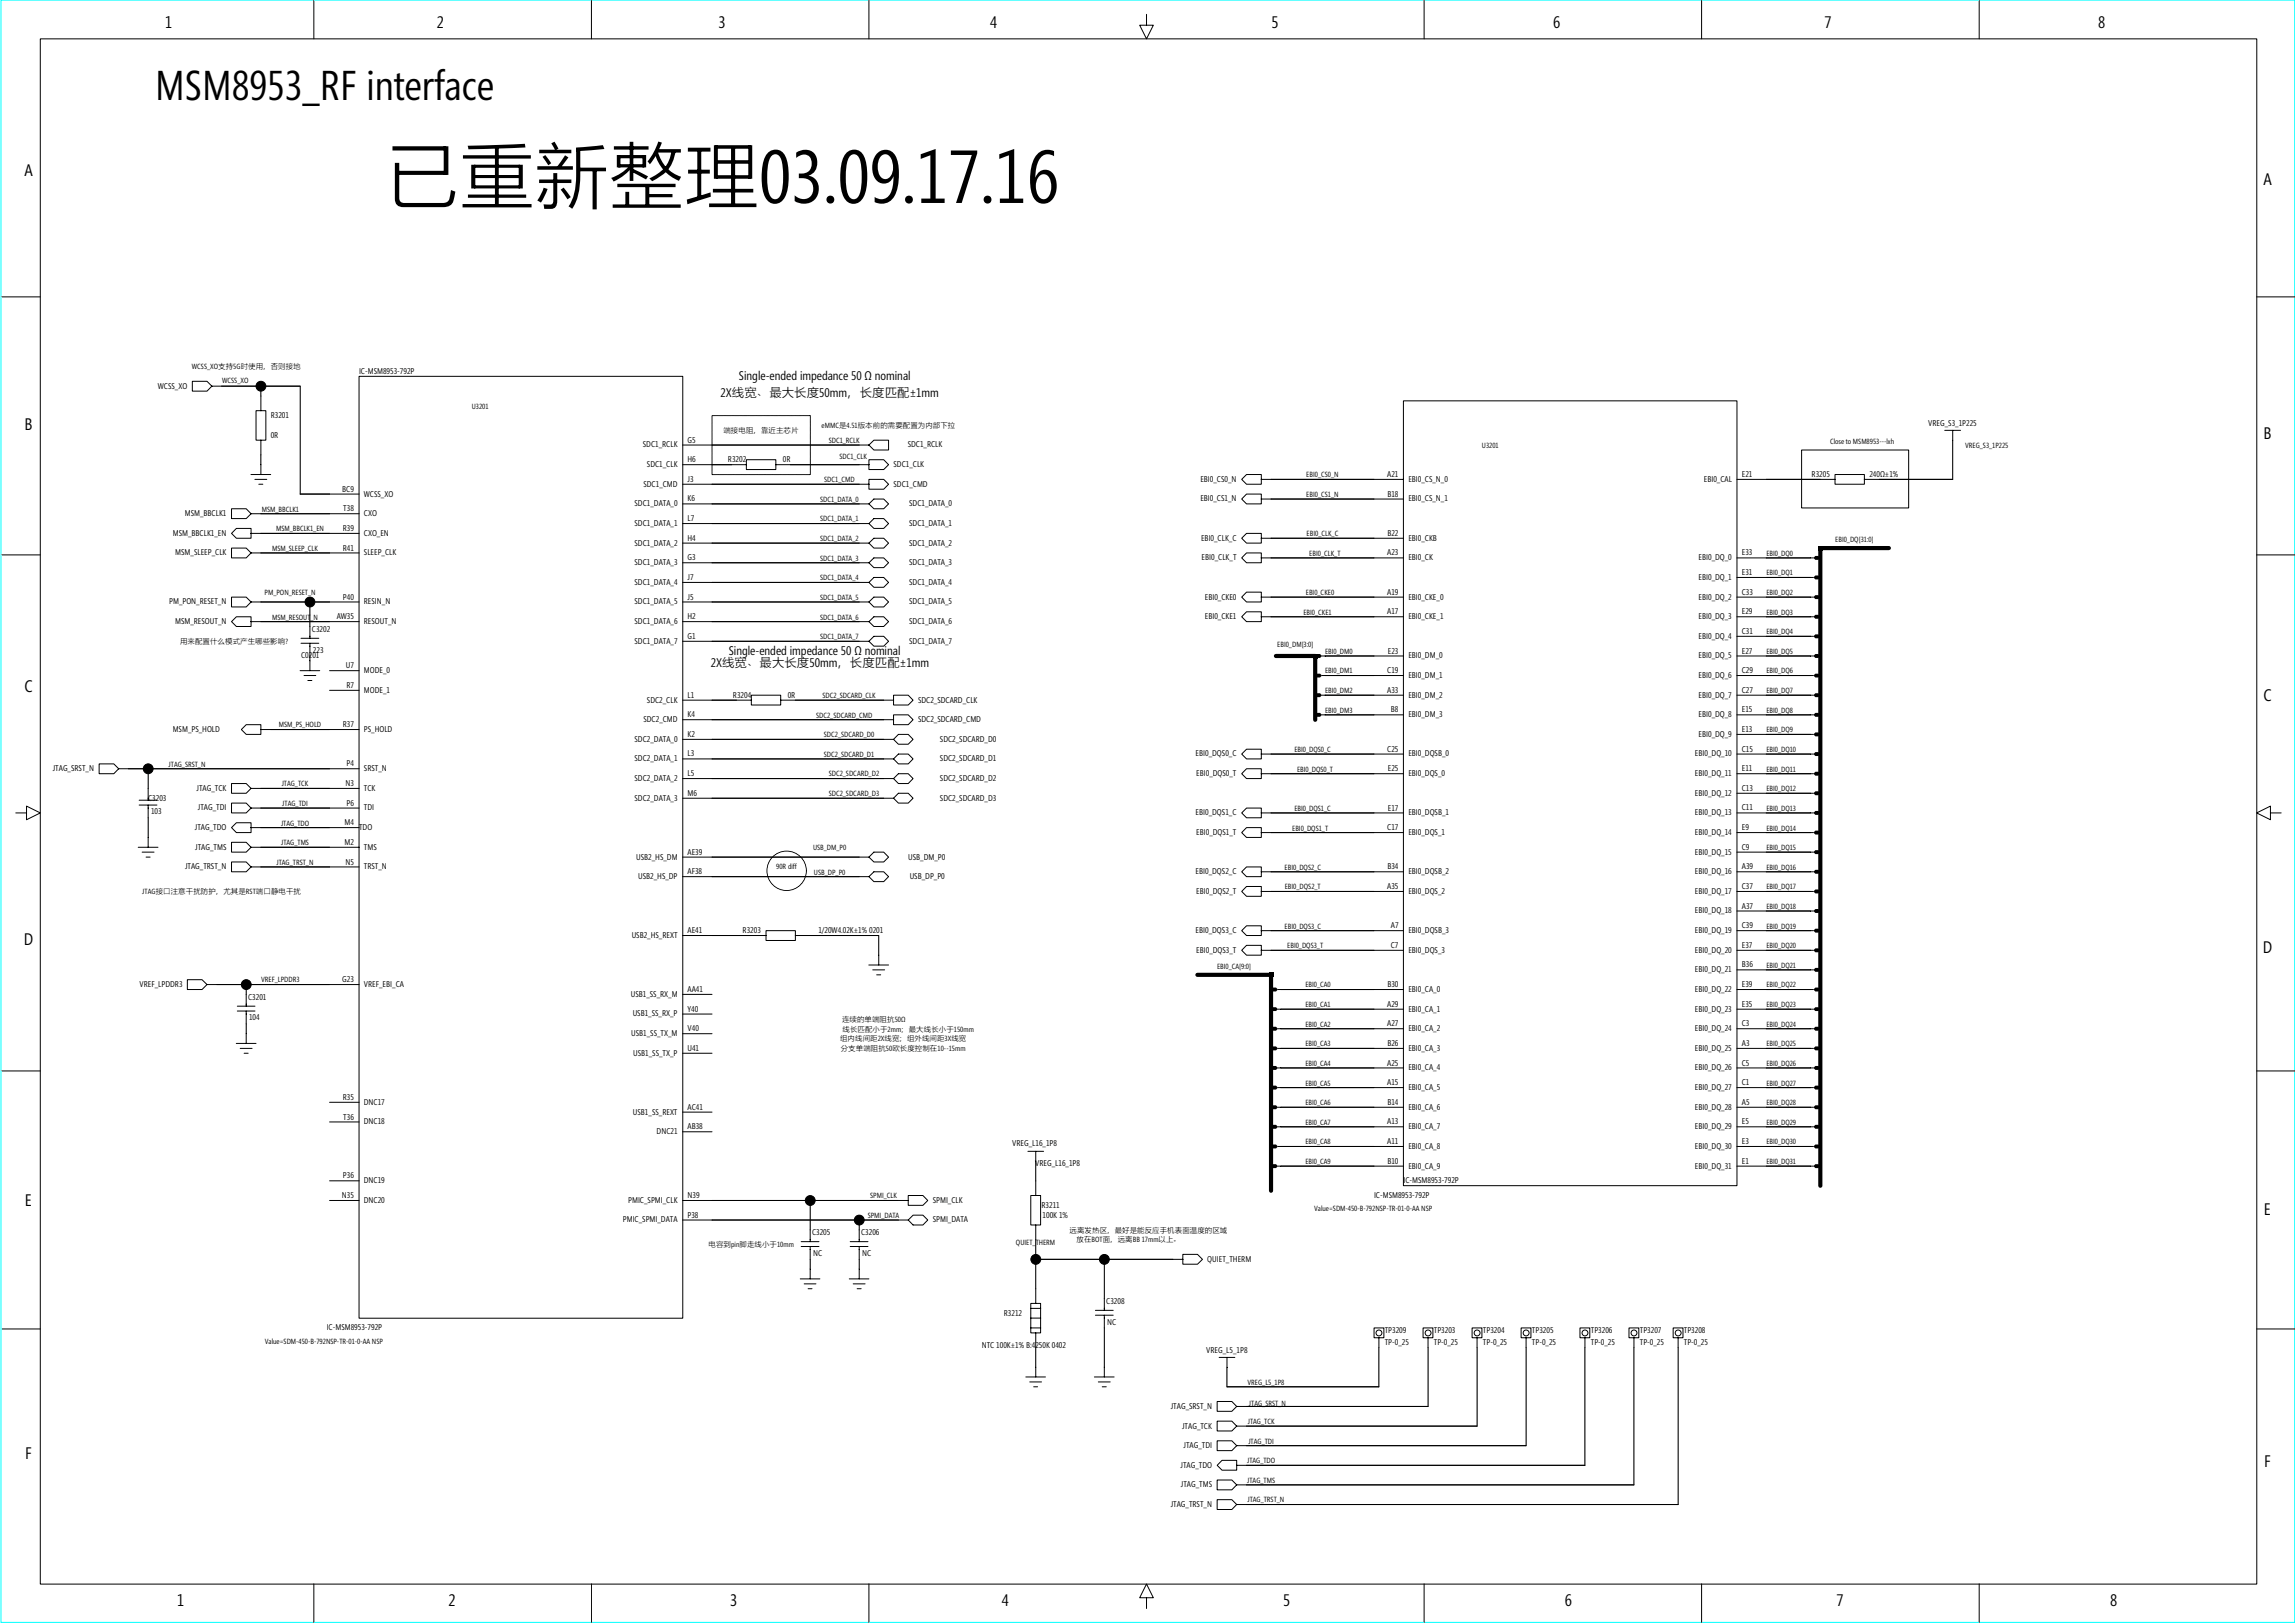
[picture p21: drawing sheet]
<svg xmlns="http://www.w3.org/2000/svg" width="420mm" height="297mm" viewBox="0 0 420 297" stroke-linecap="round" stroke-linejoin="round" font-family="sans-serif">
<defs><g id="words">
<text font-size="13.7" x="70.4" y="37.1">已重新整理03.09.17.16</text>
<text font-size="7.6" x="28.4" y="18.2">MSM8953_RF interface</text>
<g font-size="3.1">
<text x="30.3" y="5.2">1</text>
<text x="80" y="5.2">2</text>
<text x="131.5" y="5.2">3</text>
<text x="181.3" y="5.2">4</text>
<text x="232.8" y="5.2">5</text>
<text x="284.3" y="5.2">6</text>
<text x="334" y="5.2">7</text>
<text x="384.1" y="5.2">8</text>
<text x="4.5" y="32.3">A</text>
<text x="414.4" y="33.9">A</text>
<text x="4.5" y="78.8">B</text>
<text x="414.4" y="80.4">B</text>
<text x="4.5" y="126.7">C</text>
<text x="414.4" y="128.4">C</text>
<text x="4.4" y="172.9">D</text>
<text x="414.3" y="174.5">D</text>
<text x="4.6" y="220.8">E</text>
<text x="414.5" y="222.4">E</text>
<text x="4.6" y="267">F</text>
<text x="414.5" y="268.6">F</text>
<text x="32.4" y="293.9">1</text>
<text x="82.1" y="293.9">2</text>
<text x="133.7" y="293.9">3</text>
<text x="183.4" y="293.9">4</text>
<text x="234.9" y="293.9">5</text>
<text x="286.5" y="293.9">6</text>
<text x="336.2" y="293.9">7</text>
<text x="386.3" y="293.9">8</text>
</g>
<g font-size="2.3">
<text x="135.3" y="69.6">Single-ended impedance 50 Ω nominal</text>
<text x="131.9" y="72.7">2X线宽、最大长度50mm，长度匹配±1mm</text>
<text x="133.4" y="119.8">Single-ended impedance 50 Ω nominal</text>
<text x="130.1" y="122.1">2X线宽、最大长度50mm，长度匹配±1mm</text>
</g>
<g font-size="1.5">
<text x="28.9" y="71.1">WCSS_XO</text>
<text x="65.7" y="68.4">IC-MSM8953-792P</text>
<text x="49.6" y="76.5">R3201</text>
<text x="353" y="78">VREG_S3_1P225</text>
<text x="49.6" y="80.1">0R</text>
<text x="117.7" y="81.9">SDC1_RCLK</text>
<text x="125.9" y="81">G5</text>
<text x="166.2" y="81.9">SDC1_RCLK</text>
<text x="62.7" y="90">BC9</text>
<text x="117.8" y="89.1">SDC1_CMD</text>
<text x="118.4" y="85.5">SDC1_CLK</text>
<text x="125.9" y="84.6">H6</text>
<text x="125.9" y="88.2">J3</text>
<text x="133.3" y="84.6">R3202</text>
<text x="143.3" y="84.6">0R</text>
<text x="163.6" y="89.1">SDC1_CMD</text>
<text x="163.6" y="85.5">SDC1_CLK</text>
<text x="219.8" y="88.2">EBI0_CS0_N</text>
<text x="254" y="87.3">A21</text>
<text x="257.8" y="88.2">EBI0_CS_N_0</text>
<text x="311.9" y="88.2">EBI0_CAL</text>
<text x="318.9" y="87.3">E21</text>
<text x="331.7" y="87.3">R3205</text>
<text x="342.2" y="87.3">240Ω±1%</text>
<text x="33.8" y="94.5">MSM_BBCLK1</text>
<text x="62.9" y="93.6">T38</text>
<text x="66.6" y="90.9">WCSS_XO</text>
<text x="66.6" y="94.5">CXO</text>
<text x="116.2" y="92.7">SDC1_DATA_0</text>
<text x="125.9" y="91.8">K6</text>
<text x="125.9" y="95.4">L7</text>
<text x="166.4" y="92.7">SDC1_DATA_0</text>
<text x="219.8" y="91.8">EBI0_CS1_N</text>
<text x="254" y="90.9">B18</text>
<text x="257.8" y="91.8">EBI0_CS_N_1</text>
<text x="31.6" y="98.1">MSM_BBCLK1_EN</text>
<text x="32.1" y="101.6">MSM_SLEEP_CLK</text>
<text x="62.8" y="97.2">R39</text>
<text x="62.8" y="100.8">R41</text>
<text x="66.6" y="98.1">CXO_EN</text>
<text x="66.6" y="101.6">SLEEP_CLK</text>
<text x="116.2" y="96.3">SDC1_DATA_1</text>
<text x="116.2" y="99.8">SDC1_DATA_2</text>
<text x="125.9" y="99">H4</text>
<text x="166.4" y="96.3">SDC1_DATA_1</text>
<text x="166.4" y="99.8">SDC1_DATA_2</text>
<text x="219.9" y="99">EBI0_CLK_C</text>
<text x="254" y="101.7">A23</text>
<text x="254" y="98.1">B22</text>
<text x="257.8" y="99">EBI0_CKB</text>
<text x="318.9" y="101.7">E33</text>
<text x="116.2" y="103.4">SDC1_DATA_3</text>
<text x="116.2" y="107">SDC1_DATA_4</text>
<text x="125.9" y="102.6">G3</text>
<text x="125.9" y="106.2">J7</text>
<text x="166.4" y="103.4">SDC1_DATA_3</text>
<text x="166.4" y="107">SDC1_DATA_4</text>
<text x="220" y="102.6">EBI0_CLK_T</text>
<text x="257.8" y="102.6">EBI0_CK</text>
<text x="311" y="106.1">EBI0_DQ_1</text>
<text x="311" y="102.6">EBI0_DQ_0</text>
<text x="318.9" y="105.2">E31</text>
<text x="31" y="110.6">PM_PON_RESET_N</text>
<text x="61.6" y="113.3">AW35</text>
<text x="62.8" y="109.7">P40</text>
<text x="66.6" y="110.6">RESIN_N</text>
<text x="116.2" y="110.6">SDC1_DATA_5</text>
<text x="125.9" y="109.7">J5</text>
<text x="125.9" y="113.3">H2</text>
<text x="166.4" y="110.6">SDC1_DATA_5</text>
<text x="220.6" y="109.7">EBI0_CKE0</text>
<text x="220.6" y="113.3">EBI0_CKE1</text>
<text x="254" y="108.8">A19</text>
<text x="254" y="112.4">A17</text>
<text x="257.8" y="113.3">EBI0_CKE_1</text>
<text x="257.8" y="109.7">EBI0_CKE_0</text>
<text x="311" y="113.3">EBI0_DQ_3</text>
<text x="311" y="109.7">EBI0_DQ_2</text>
<text x="318.9" y="112.4">E29</text>
<text x="318.9" y="108.8">C33</text>
<text x="32.1" y="114.2">MSM_RESOUT_N</text>
<text x="57.1" y="115.7">C3202</text>
<text x="57.3" y="119.4">223</text>
<text x="66.6" y="114.2">RESOUT_N</text>
<text x="116.2" y="114.2">SDC1_DATA_6</text>
<text x="116.2" y="117.8">SDC1_DATA_7</text>
<text x="125.9" y="116.9">G1</text>
<text x="166.4" y="114.2">SDC1_DATA_6</text>
<text x="166.4" y="117.8">SDC1_DATA_7</text>
<text x="254.1" y="119.6">E23</text>
<text x="311" y="116.9">EBI0_DQ_4</text>
<text x="318.9" y="119.6">E27</text>
<text x="318.9" y="116">C31</text>
<text x="55.1" y="120.5">C0201</text>
<text x="63.3" y="122.3">U7</text>
<text x="63.4" y="125.9">R7</text>
<text x="66.6" y="123.2">MODE_0</text>
<text x="254" y="123.2">C19</text>
<text x="257.8" y="124.1">EBI0_DM_1</text>
<text x="257.8" y="120.5">EBI0_DM_0</text>
<text x="311" y="124.1">EBI0_DQ_6</text>
<text x="311" y="120.5">EBI0_DQ_5</text>
<text x="318.9" y="123.2">C29</text>
<text x="66.6" y="126.8">MODE_1</text>
<text x="118.4" y="128.6">SDC2_CLK</text>
<text x="125.9" y="127.7">L1</text>
<text x="125.9" y="131.3">K4</text>
<text x="134.2" y="127.7">R3204</text>
<text x="144.2" y="127.7">0R</text>
<text x="168.1" y="128.6">SDC2_SDCARD_CLK</text>
<text x="254" y="126.8">A33</text>
<text x="254.6" y="130.4">B8</text>
<text x="257.8" y="131.3">EBI0_DM_3</text>
<text x="257.8" y="127.7">EBI0_DM_2</text>
<text x="311" y="131.3">EBI0_DQ_8</text>
<text x="311" y="127.7">EBI0_DQ_7</text>
<text x="318.9" y="130.4">E15</text>
<text x="318.9" y="126.8">C27</text>
<text x="31.6" y="134">MSM_PS_HOLD</text>
<text x="62.8" y="133.1">R37</text>
<text x="66.6" y="134">PS_HOLD</text>
<text x="116.2" y="135.8">SDC2_DATA_0</text>
<text x="117.8" y="132.2">SDC2_CMD</text>
<text x="125.9" y="134.9">K2</text>
<text x="168.1" y="132.2">SDC2_SDCARD_CMD</text>
<text x="172.1" y="135.8">SDC2_SDCARD_D0</text>
<text x="254" y="137.6">C25</text>
<text x="311" y="134.9">EBI0_DQ_9</text>
<text x="318.9" y="137.6">C15</text>
<text x="318.9" y="134">E13</text>
<text x="9.7" y="141.1">JTAG_SRST_N</text>
<text x="63.3" y="143.8">N3</text>
<text x="63.4" y="140.3">P4</text>
<text x="66.6" y="141.1">SRST_N</text>
<text x="116.2" y="139.3">SDC2_DATA_1</text>
<text x="116.2" y="142.9">SDC2_DATA_2</text>
<text x="125.9" y="138.5">L3</text>
<text x="125.9" y="142.1">L5</text>
<text x="172.1" y="142.9">SDC2_SDCARD_D2</text>
<text x="172.1" y="139.3">SDC2_SDCARD_D1</text>
<text x="218.9" y="138.5">EBI0_DQS0_C</text>
<text x="219" y="142">EBI0_DQS0_T</text>
<text x="254.1" y="141.2">E25</text>
<text x="257.8" y="142">EBI0_DQS_0</text>
<text x="257.8" y="138.5">EBI0_DQSB_0</text>
<text x="310.3" y="142">EBI0_DQ_11</text>
<text x="310.3" y="138.5">EBI0_DQ_10</text>
<text x="318.9" y="141.2">E11</text>
<text x="27.1" y="146.5">C3203</text>
<text x="27.7" y="149.1">103</text>
<text x="36" y="144.7">JTAG_TCK</text>
<text x="36.2" y="148.3">JTAG_TDI</text>
<text x="63.4" y="147.4">P6</text>
<text x="66.6" y="144.7">TCK</text>
<text x="66.6" y="148.3">TDI</text>
<text x="116.2" y="146.5">SDC2_DATA_3</text>
<text x="125.9" y="145.6">M6</text>
<text x="172.1" y="146.5">SDC2_SDCARD_D3</text>
<text x="218.9" y="149.2">EBI0_DQS1_C</text>
<text x="254.1" y="148.3">E17</text>
<text x="257.8" y="149.2">EBI0_DQSB_1</text>
<text x="310.3" y="149.2">EBI0_DQ_13</text>
<text x="310.3" y="145.6">EBI0_DQ_12</text>
<text x="318.9" y="148.3">C11</text>
<text x="318.9" y="144.7">C13</text>
<text x="35.7" y="151.9">JTAG_TDO</text>
<text x="35.7" y="155.5">JTAG_TMS</text>
<text x="63.1" y="154.6">M2</text>
<text x="63.1" y="151">M4</text>
<text x="65.7" y="151.9">TDO</text>
<text x="66.6" y="155.5">TMS</text>
<text x="219" y="152.8">EBI0_DQS1_T</text>
<text x="254" y="151.9">C17</text>
<text x="257.8" y="152.8">EBI0_DQS_1</text>
<text x="310.3" y="152.8">EBI0_DQ_14</text>
<text x="318.9" y="155.5">C9</text>
<text x="318.9" y="151.9">E9</text>
<text x="33.9" y="159.1">JTAG_TRST_N</text>
<text x="63.3" y="158.2">N5</text>
<text x="66.6" y="159.1">TRST_N</text>
<text x="116.5" y="157.3">USB2_HS_DM</text>
<text x="116.8" y="160.9">USB2_HS_DP</text>
<text x="125.9" y="156.4">AE39</text>
<text x="125.9" y="160">AF38</text>
<text x="166.3" y="157.3">USB_DM_P0</text>
<text x="166.5" y="160.9">USB_DP_P0</text>
<text x="218.9" y="160">EBI0_DQS2_C</text>
<text x="254" y="159.1">B34</text>
<text x="257.8" y="160">EBI0_DQSB_2</text>
<text x="310.3" y="160">EBI0_DQ_16</text>
<text x="310.3" y="156.4">EBI0_DQ_15</text>
<text x="318.9" y="159.1">A39</text>
<text x="219" y="163.6">EBI0_DQS2_T</text>
<text x="254" y="162.7">A35</text>
<text x="257.8" y="163.6">EBI0_DQS_2</text>
<text x="310.3" y="167.2">EBI0_DQ_18</text>
<text x="310.3" y="163.6">EBI0_DQ_17</text>
<text x="318.9" y="166.3">A37</text>
<text x="318.9" y="162.7">C37</text>
<text x="115.6" y="171.7">USB2_HS_REXT</text>
<text x="125.9" y="170.8">AE41</text>
<text x="136" y="170.8">R3203</text>
<text x="149.8" y="170.8">1/20W4.02K±1% 0201</text>
<text x="218.9" y="170.8">EBI0_DQS3_C</text>
<text x="254.6" y="169.9">A7</text>
<text x="254.6" y="173.5">C7</text>
<text x="257.8" y="170.8">EBI0_DQSB_3</text>
<text x="310.3" y="170.8">EBI0_DQ_19</text>
<text x="318.9" y="173.5">E37</text>
<text x="318.9" y="169.9">C39</text>
<text x="62.7" y="179.7">G23</text>
<text x="219" y="174.4">EBI0_DQS3_T</text>
<text x="257.8" y="174.4">EBI0_DQS_3</text>
<text x="310.3" y="177.9">EBI0_DQ_21</text>
<text x="310.3" y="174.4">EBI0_DQ_20</text>
<text x="318.9" y="177.1">B36</text>
<text x="25.5" y="180.6">VREF_LPDDR3</text>
<text x="45.4" y="183">C3201</text>
<text x="66.6" y="180.6">VREF_EBI_CA</text>
<text x="115.5" y="182.4">USB1_SS_RX_M</text>
<text x="125.9" y="181.5">AA41</text>
<text x="125.9" y="185.1">Y40</text>
<text x="254" y="184.3">A29</text>
<text x="254" y="180.7">B30</text>
<text x="257.8" y="185.1">EBI0_CA_1</text>
<text x="257.8" y="181.5">EBI0_CA_0</text>
<text x="310.3" y="185.1">EBI0_DQ_23</text>
<text x="310.3" y="181.5">EBI0_DQ_22</text>
<text x="318.9" y="184.3">E35</text>
<text x="318.9" y="180.7">E39</text>
<text x="45.6" y="186.8">104</text>
<text x="115.6" y="189.6">USB1_SS_TX_M</text>
<text x="115.8" y="186">USB1_SS_RX_P</text>
<text x="125.9" y="188.7">V40</text>
<text x="254" y="187.8">A27</text>
<text x="254" y="191.4">B26</text>
<text x="257.8" y="188.7">EBI0_CA_2</text>
<text x="310.3" y="188.7">EBI0_DQ_24</text>
<text x="318.9" y="187.8">C3</text>
<text x="318.9" y="191.4">A3</text>
<text x="115.9" y="193.2">USB1_SS_TX_P</text>
<text x="125.9" y="192.3">U41</text>
<text x="254" y="195">A25</text>
<text x="257.8" y="195.9">EBI0_CA_4</text>
<text x="257.8" y="192.3">EBI0_CA_3</text>
<text x="310.3" y="195.9">EBI0_DQ_26</text>
<text x="310.3" y="192.3">EBI0_DQ_25</text>
<text x="318.9" y="195">C5</text>
<text x="62.8" y="201.3">R35</text>
<text x="66.6" y="202.2">DNC17</text>
<text x="115.9" y="204">USB1_SS_REXT</text>
<text x="125.9" y="203.1">AC41</text>
<text x="254" y="198.6">A15</text>
<text x="254" y="202.2">B14</text>
<text x="257.8" y="203.1">EBI0_CA_6</text>
<text x="257.8" y="199.5">EBI0_CA_5</text>
<text x="310.3" y="203.1">EBI0_DQ_28</text>
<text x="310.3" y="199.5">EBI0_DQ_27</text>
<text x="318.9" y="202.2">A5</text>
<text x="318.9" y="198.6">C1</text>
<text x="62.9" y="204.9">T36</text>
<text x="66.6" y="205.8">DNC18</text>
<text x="120.2" y="207.6">DNC21</text>
<text x="125.9" y="206.7">AB38</text>
<text x="185.3" y="209.7">VREG_L16_1P8</text>
<text x="254" y="205.8">A13</text>
<text x="254" y="209.4">A11</text>
<text x="257.8" y="206.7">EBI0_CA_7</text>
<text x="310.3" y="206.7">EBI0_DQ_29</text>
<text x="318.9" y="205.8">E5</text>
<text x="318.9" y="209.4">E3</text>
<text x="62.8" y="215.7">P36</text>
<text x="189.5" y="213.3">VREG_L16_1P8</text>
<text x="254" y="213">B10</text>
<text x="257.8" y="213.9">EBI0_CA_9</text>
<text x="257.8" y="210.3">EBI0_CA_8</text>
<text x="310.3" y="213.9">EBI0_DQ_31</text>
<text x="310.3" y="210.3">EBI0_DQ_30</text>
<text x="318.9" y="213">E1</text>
<text x="62.6" y="219.3">N35</text>
<text x="66.6" y="216.6">DNC19</text>
<text x="66.6" y="220.2">DNC20</text>
<text x="115" y="220.2">PMIC_SPMI_CLK</text>
<text x="125.9" y="219.3">N39</text>
<text x="170.8" y="220.2">SPMI_CLK</text>
<text x="190.7" y="221.1">R3211</text>
<text x="251.6" y="219.2">IC-MSM8953-792P</text>
<text x="256.9" y="216.6">IC-MSM8953-792P</text>
<text x="114" y="223.7">PMIC_SPMI_DATA</text>
<text x="125.9" y="222.8">P38</text>
<text x="148.7" y="226.1">C3205</text>
<text x="157.7" y="226.1">C3206</text>
<text x="170.8" y="223.7">SPMI_DATA</text>
<text x="190.9" y="222.8">100K 1%</text>
<text x="148.9" y="229.8">NC</text>
<text x="157.8" y="229.8">NC</text>
<text x="221" y="230.9">QUIET_THERM</text>
<text x="202.5" y="238.7">C3208</text>
<text x="59.8" y="243.5">IC-MSM8953-792P</text>
<text x="183.8" y="240.8">R3212</text>
<text x="202.7" y="242.4">NC</text>
<text x="253.5" y="244">TP3209</text>
<text x="262.5" y="244">TP3203</text>
<text x="271.5" y="244">TP3204</text>
<text x="280.5" y="244">TP3205</text>
<text x="291.2" y="244">TP3206</text>
<text x="300.2" y="244">TP3207</text>
<text x="308.3" y="244">TP3208</text>
<text x="179.7" y="246.6">NTC 100K±1% B:4250K 0402</text>
<text x="220.8" y="247.6">VREG_L5_1P8</text>
<text x="253.5" y="246.2">TP-0_25</text>
<text x="262.5" y="246.2">TP-0_25</text>
<text x="271.5" y="246.2">TP-0_25</text>
<text x="280.5" y="246.2">TP-0_25</text>
<text x="291.2" y="246.2">TP-0_25</text>
<text x="300.2" y="246.2">TP-0_25</text>
<text x="308.3" y="246.2">TP-0_25</text>
<text x="214.3" y="257.9">JTAG_SRST_N</text>
<text x="216.4" y="261.5">JTAG_TCK</text>
<text x="216.1" y="268.6">JTAG_TDO</text>
<text x="216.7" y="265">JTAG_TDI</text>
<text x="214.3" y="275.8">JTAG_TRST_N</text>
<text x="216.2" y="272.2">JTAG_TMS</text>
</g>
<g font-size="1.4">
<text x="35.1" y="67.6">WCSS_XO支持5G时使用，否则接地</text>
<text x="40.7" y="70.1">WCSS_XO</text>
<text x="86.4" y="74.8">U3201</text>
<text x="132.4" y="79.3">端接电阻，靠近主芯片</text>
<text x="150.4" y="78.4">eMMC是4.51版本前的需要配置为内部下拉</text>
<text x="151.7" y="81.1">SDC1_RCLK</text>
<text x="153.7" y="83.9">SDC1_CLK</text>
<text x="271.3" y="82">U3201</text>
<text x="335" y="81.3">Close to MSM8953---lxh</text>
<text x="359.8" y="82">VREG_S3_1P225</text>
<text x="150.9" y="88.2">SDC1_CMD</text>
<text x="239.2" y="87.4">EBI0_CS0_N</text>
<text x="47.9" y="93.6">MSM_BBCLK1</text>
<text x="150.1" y="95.4">SDC1_DATA_1</text>
<text x="150.1" y="91.8">SDC1_DATA_0</text>
<text x="239.2" y="91">EBI0_CS1_N</text>
<text x="49.8" y="100.8">MSM_SLEEP_CLK</text>
<text x="50.5" y="97.2">MSM_BBCLK1_EN</text>
<text x="150.1" y="99">SDC1_DATA_2</text>
<text x="239.2" y="98.1">EBI0_CLK_C</text>
<text x="239.7" y="101.7">EBI0_CLK_T</text>
<text x="323.4" y="101.7">EBI0_DQ0</text>
<text x="336" y="99.2">EBI0_DQ[31:0]</text>
<text x="150.1" y="106.2">SDC1_DATA_4</text>
<text x="150.1" y="102.6">SDC1_DATA_3</text>
<text x="323.4" y="105.3">EBI0_DQ1</text>
<text x="48.4" y="108.9">PM_PON_RESET_N</text>
<text x="49.8" y="113.4">MSM_RESOUT_N</text>
<text x="150.1" y="113.4">SDC1_DATA_6</text>
<text x="150.1" y="109.8">SDC1_DATA_5</text>
<text x="238.6" y="112.5">EBI0_CKE1</text>
<text x="239.1" y="108.9">EBI0_CKE0</text>
<text x="323.4" y="108.9">EBI0_DQ2</text>
<text x="323.4" y="112.5">EBI0_DQ3</text>
<text x="33" y="117.9">用来配置什么模式产生哪些影响？</text>
<text x="150.1" y="117">SDC1_DATA_7</text>
<text x="233.8" y="118.3">EBI0_DM[3:0]</text>
<text x="242.6" y="119.7">EBI0_DM0</text>
<text x="323.4" y="116.1">EBI0_DQ4</text>
<text x="323.4" y="119.7">EBI0_DQ5</text>
<text x="242.6" y="123.3">EBI0_DM1</text>
<text x="323.4" y="123.3">EBI0_DQ6</text>
<text x="149.4" y="131.3">SDC2_SDCARD_CMD</text>
<text x="150.6" y="127.8">SDC2_SDCARD_CLK</text>
<text x="242.6" y="126.9">EBI0_DM2</text>
<text x="242.6" y="130.5">EBI0_DM3</text>
<text x="323.4" y="126.9">EBI0_DQ7</text>
<text x="323.4" y="130.5">EBI0_DQ8</text>
<text x="51.1" y="133.1">MSM_PS_HOLD</text>
<text x="150.8" y="134.9">SDC2_SDCARD_D0</text>
<text x="237" y="137.6">EBI0_DQS0_C</text>
<text x="323.4" y="134">EBI0_DQ9</text>
<text x="323.4" y="137.6">EBI0_DQ10</text>
<text x="30.9" y="140.3">JTAG_SRST_N</text>
<text x="51.6" y="143.9">JTAG_TCK</text>
<text x="150.8" y="138.5">SDC2_SDCARD_D1</text>
<text x="151.7" y="142.1">SDC2_SDCARD_D2</text>
<text x="237.5" y="141.2">EBI0_DQS0_T</text>
<text x="323.4" y="141.2">EBI0_DQ11</text>
<text x="51.7" y="147.5">JTAG_TDI</text>
<text x="151.7" y="145.7">SDC2_SDCARD_D3</text>
<text x="237" y="148.4">EBI0_DQS1_C</text>
<text x="323.4" y="144.8">EBI0_DQ12</text>
<text x="323.4" y="148.4">EBI0_DQ13</text>
<text x="51.4" y="151.1">JTAG_TDO</text>
<text x="51.5" y="154.7">JTAG_TMS</text>
<text x="148.9" y="155.6">USB_DM_P0</text>
<text x="236.6" y="152">EBI0_DQS1_T</text>
<text x="323.4" y="152">EBI0_DQ14</text>
<text x="323.4" y="155.6">EBI0_DQ15</text>
<text x="50.6" y="158.3">JTAG_TRST_N</text>
<text x="142.1" y="159">90R diff</text>
<text x="149" y="160.1">USB_DP_P0</text>
<text x="235.2" y="159.2">EBI0_DQS2_C</text>
<text x="323.4" y="159.2">EBI0_DQ16</text>
<text x="26" y="163.7">JTAG接口注意干扰防护，尤其是RST端口静电干扰</text>
<text x="235.2" y="162.8">EBI0_DQS2_T</text>
<text x="323.4" y="162.8">EBI0_DQ17</text>
<text x="323.4" y="166.3">EBI0_DQ18</text>
<text x="235.2" y="169.9">EBI0_DQS3_C</text>
<text x="235.7" y="173.5">EBI0_DQS3_T</text>
<text x="323.4" y="169.9">EBI0_DQ19</text>
<text x="323.4" y="173.5">EBI0_DQ20</text>
<text x="47.8" y="179.8">VREF_LPDDR3</text>
<text x="222.8" y="177.3">EBI0_CA[9:0]</text>
<text x="323.4" y="177.1">EBI0_DQ21</text>
<text x="239" y="184.3">EBI0_CA1</text>
<text x="239" y="180.7">EBI0_CA0</text>
<text x="323.4" y="180.7">EBI0_DQ22</text>
<text x="323.4" y="184.3">EBI0_DQ23</text>
<text x="153.8" y="190.6">组内线间距2X线宽；组外线间距3X线宽</text>
<text x="154.2" y="187">连续的单端阻抗50Ω</text>
<text x="154.3" y="188.8">线长匹配小于2mm；最大线长小于150mm</text>
<text x="239" y="187.9">EBI0_CA2</text>
<text x="239" y="191.5">EBI0_CA3</text>
<text x="323.4" y="187.9">EBI0_DQ24</text>
<text x="323.4" y="191.5">EBI0_DQ25</text>
<text x="153.9" y="192.4">分支单端阻抗50欧长度控制在10--15mm</text>
<text x="239" y="195.1">EBI0_CA4</text>
<text x="323.4" y="195.1">EBI0_DQ26</text>
<text x="239" y="198.7">EBI0_CA5</text>
<text x="239" y="202.3">EBI0_CA6</text>
<text x="323.4" y="198.7">EBI0_DQ27</text>
<text x="323.4" y="202.3">EBI0_DQ28</text>
<text x="239" y="205.8">EBI0_CA7</text>
<text x="239" y="209.4">EBI0_CA8</text>
<text x="323.4" y="205.8">EBI0_DQ29</text>
<text x="323.4" y="209.4">EBI0_DQ30</text>
<text x="239" y="213">EBI0_CA9</text>
<text x="323.4" y="213">EBI0_DQ31</text>
<text x="159.3" y="219.3">SPMI_CLK</text>
<text x="240.6" y="221.7">Value=SDM-450-B-792NSP-TR-01-0-AA NSP</text>
<text x="158.9" y="222.9">SPMI_DATA</text>
<text x="186" y="227.8">QUIET_THERM</text>
<text x="195.8" y="225.6">远离发热区，最好是能反应手机表面温度的区域</text>
<text x="197.1" y="227.4">放在BOT面，远离BB 17mm以上。</text>
<text x="129.7" y="228.3">电容到pin脚走线小于10mm</text>
<text x="48.5" y="245.9">Value=SDM-450-B-792NSP-TR-01-0-AA NSP</text>
<text x="228.4" y="253.4">VREG_L5_1P8</text>
<text x="228.7" y="257.3">JTAG_SRST_N</text>
<text x="228.4" y="260.6">JTAG_TCK</text>
<text x="228.3" y="267.8">JTAG_TDO</text>
<text x="228.5" y="264.2">JTAG_TDI</text>
<text x="228.3" y="271.4">JTAG_TMS</text>
<text x="228.4" y="275">JTAG_TRST_N</text>
</g>
</g></defs>
<path d="M.2 0h419.9v296.9h-419.9z" fill="none" stroke="#0ff" stroke-width=".18"/>
<g fill="none" stroke="#000" stroke-width=".18">
<path d="M7.4 7.1h405.8v282.8h-405.8zM57.5 .1v7M108.3 .1v7M159.1 .1v7M209.9 2.6v2h1.2l-1.2 2.5-1.3-2.5h1.3M260.7 .1v7M311.5 .1v7M362.3 .1v7M.3 54.3h7.1M413.1 54.3h7M35.2 69.8h2.7l.9 .9-.9 .9h-2.7zM38.8 70.7h16.2v19.7"/>
<path d="M46.9 75.2h1.8v5.4h-1.8zM47.8 70.7v4.5M65.7 68.9h59.3v172.4h-59.3zM130.4 76.1h17.9v10.8h-17.9zM256.9 73.4h61.1v143.6h-61.1zM356 78.8h2.9M357.5 78.8v8.9h-16.2M42.4 93.1h2.7l.9 .9-.9 .9h-2.7zM43.3 96.7h2.7v1.8h-2.7l-.9-.9zM45.9 94h19.9M45.9 97.6h19.9M45.9 86.8h3.7"/>
<path d="M46.7 87.7h2.1M47.4 88.6h.7M47.8 80.5v6.3M54.9 90.4h10.9M125 81.4h34.1M125 85h11.7M125 88.6h34.1M125 92.2h34.1M125 95.8h34.1M125 99.4h34.1M136.6 84.1h5.4v1.8h-5.4zM142 85h17.1"/>
<path d="M159.1 99.4l.9-.9h1.8l.9 .9-.9 .9h-1.8zM159.1 92.2l.9-.9h1.8l.9 .9-.9 .9h-1.8zM159.1 81.4l.9-.8h2.7v1.8h-2.7zM159.1 87.7h2.7l.9 .9-.9 .9h-2.7zM159.1 84.1h2.7l.9 .9-.9 .9h-2.7zM160 94.9h1.8l.9 .9-.9 .9h-1.8l-.9-.9zM227.3 87.7l.9-.9h2.7v1.8h-2.7zM227.3 98.5l.9-.9h2.7v1.8h-2.7zM228.2 90.4h2.7v1.8h-2.7l-.9-.9zM230.9 87.7h26.1M230.9 98.5h26.1M230.9 91.3h26.1"/>
<path d="M318 87.7h18M329.8 82.4h19.6v10.6h-19.6zM335.9 86.8h5.4v1.8h-5.4zM.3 101.6h7.1M42.4 113.8l.9-.9h2.7v1.8h-2.7zM42.4 100.3h2.7l.9 .9-.9 .9h-2.7zM42.4 109.3h2.7l.9 .9-.9 .9h-2.7zM45.9 101.2h19.9M45.9 110.2h19.9M45.9 113.8h19.9M55.1 117.7h3.3M55.1 116.8h3.3"/>
<path d="M56.7 110.2v6.6M56.7 117.7v5M125 110.2h34.1M125 113.8h34.1M125 103h34.1M125 106.6h34.1M125 117.4h34.1M159.1 103l.9-.9h1.8l.9 .9-.9 .9h-1.8zM159.1 110.2l.9-.9h1.8l.9 .9-.9 .9h-1.8zM159.1 113.8l.9-.9h1.8l.9 .9-.9 .9h-1.8zM160 105.7h1.8l.9 .9-.9 .9h-1.8l-.9-.9zM160 116.5h1.8l.9 .9-.9 .9h-1.8l-.9-.9z"/>
<path d="M228.2 101.2h2.7v1.8h-2.7l-.9-.9zM228.2 108.4h2.7v1.8h-2.7l-.9-.9zM228.2 112h2.7v1.8h-2.7l-.9-.9zM230.9 112.9h26.1M230.9 109.3h26.1M230.9 102.1h26.1M318 116.5h14M318 112.9h14M318 109.3h14M318 105.7h14M318 102.1h14M345.8 100.3h-12.5v116.7"/>
<path d="M413.1 101.6h7M18.1 139.8h2.7l.9 .9-.9 .9h-2.7zM45.1 132.6h2.7v1.8h-2.7l-.9-.9zM47.7 133.5h18.1M54.9 122.7h3.6M55.7 123.6h2.1M56.4 124.5h.7M60.3 122.7h5.5M60.3 126.3h5.5M125 128.1h12.6M125 131.7h38.6M125 135.3h38.6"/>
<path d="M125 138.9h38.6M137.6 127.2h5.3v1.8h-5.3zM142.9 128.1h20.7M163.6 130.8h2.7l.9 .9-.9 .9h-2.7zM163.6 127.2h2.7l.9 .9-.9 .9h-2.7zM164.5 138h1.8l.9 .9-.9 .9h-1.8l-.9-.9zM164.5 134.4h1.8l.9 .9-.9 .9h-1.8l-.9-.9zM227.3 138l.9-.9h2.7v1.8h-2.7zM230.9 138h26.1M233.6 120.1h7.2v11.6M242 130.8h15M242 127.2h15"/>
<path d="M242 123.6h15M242 120.1h15M318 138h14M318 134.4h14M318 130.8h14M318 127.2h14M318 123.6h14M318 120.1h14M2.9 148.8h2v-1.3l2.5 1.3-2.5 1.2v-1.2M21.7 140.7h44.1M25.3 155.1h3.6M25.5 147.3h3.2"/>
<path d="M25.5 146.5h3.2M26 156h2.2M26.7 156.9h.8M27.1 140.7v5.8M27.1 147.3v7.8M42.4 147h2.7l.9 .9-.9 .9h-2.7zM42.4 143.4h2.7l.9 .9-.9 .9h-2.7zM42.4 151.5l.9-.9h2.7v1.8h-2.7zM42.4 157.8h2.7l.9 .9-.9 .9h-2.7zM42.4 154.2h2.7l.9 .9-.9 .9h-2.7zM45.9 155.1h19.9M45.9 144.3h19.9"/>
<path d="M45.9 147.9h19.9M45.9 151.5h19.9M45.9 158.7h19.9M125 156.9h34.1M125 142.5h38.6M125 146.1h38.6M160 156h1.8l.9 .9-.9 .9h-1.8l-.9-.9zM164.5 141.6h1.8l.9 .9-.9 .9h-1.8l-.9-.9zM164.5 145.2h1.8l.9 .9-.9 .9h-1.8l-.9-.9zM227.3 148.8l.9-.9h2.7v1.8h-2.7zM227.3 159.6l.9-.9h2.7v1.7h-2.7zM228.2 151.5h2.7v1.8h-2.7l-.9-.9z"/>
<path d="M228.2 140.7h2.7v1.8h-2.7l-.9-.9zM230.9 159.6h26.1M230.9 152.4h26.1M230.9 148.8h26.1M230.9 141.6h26.1M318 159.6h14M318 156h14M318 152.4h14M318 148.8h14M318 145.2h14M318 141.6h14M415.7 148.8v-1.3l-2.6 1.3 2.6 1.2v-1.2h1.9"/>
<path d="M34.3 179.3h2.7l.9 .9-.9 .9h-2.7zM125 160.4h34.1M125 171.2h15.3M140.2 170.3h5.4v1.8h-5.4zM145.6 171.2h15.3v5.4M159.1 176.6h3.6M159.1 160.4l.9-.8h1.8l.9 .8-.9 1h-1.8zM159.8 177.5h2.2M160.5 178.4h.7M219.2 178.4h13.5v39.5M227.3 170.3l.9-.9h2.7v1.8h-2.7zM228.2 162.2h2.7v1.8h-2.7l-.9-.8z"/>
<path d="M228.2 173h2.7v1.8h-2.7l-.9-.9zM230.9 173.9h26.1M230.9 170.3h26.1M230.9 163.2h26.1M318 177.5h14M318 173.9h14M318 170.3h14M318 166.7h14M318 163.2h14M.3 196h7.1M37.9 180.2h27.9M43.3 191h3.6"/>
<path d="M43.4 185h3.3M43.4 184.1h3.3M44 191.9h2.2M44.7 192.8h.7M45.1 180.2v3.9M45.1 185v6M125 182h5.4M125 185.6h5.4M125 189.2h5.4M125 192.8h5.4M234 199.1h23M234 195.5h23"/>
<path d="M234 191.9h23M234 188.3h23M234 184.7h23M234 181.1h23M318 199.1h14M318 195.5h14M318 191.9h14M318 188.3h14M318 184.7h14M318 181.1h14M413.1 196h7M60.3 201.7h5.5"/>
<path d="M60.3 205.3h5.5M60.3 216.1h5.5M60.3 219.7h5.5M125 219.7h41.3M125 203.5h5.4M125 207.1h5.4M148.3 219.7v7.5M166.3 218.8h2.7l.9 .9-.9 .9h-2.7zM188.2 210.7h2.9M188.7 218.8h1.8v5.4h-1.8zM189.6 210.7v8.1M234 213.4h23"/>
<path d="M234 209.8h23M234 206.2h23M234 202.6h23M318 213.4h14M318 209.8h14M318 206.2h14M318 202.6h14M125 223.3h41.3M146.5 234.1h3.6M146.7 228.1h3.2M146.7 227.2h3.2M147.2 235h2.2"/>
<path d="M147.9 235.9h.8M148.3 228.1v6M155.5 234.1h3.6M155.6 228.1h3.3M155.6 227.2h3.3M156.2 235h2.2M156.9 235.9h.8M157.3 223.3v3.9M157.3 228.1v6M167.2 222.4h1.8l.9 .9-.9 .9h-1.8l-.9-.9zM188.7 238.5h1.8v5.4h-1.8zM188.7 239.5h1.8"/>
<path d="M189.6 230.5h27M189.6 224.2v14.4M200.5 239.8h3.3M202.2 230.5v9.3M216.5 229.6h2.7l.9 .9-.9 .9h-2.7zM.3 243.2h7.1M187.8 252h3.6M188.5 252.9h2.2M188.7 241.2h1.8M188.7 243h1.8M189.2 253.8h.8M189.6 243.9v8.1"/>
<path d="M200.4 252h3.6M200.5 240.7h3.3M201.1 252.9h2.2M201.8 253.8h.7M202.2 240.7v11.3M222.8 256.5h2.7l.9 .9-.9 .9h-2.7zM223.2 248.4h2.9M224.6 253.8h27.8M224.6 248.4v5.4M226.4 257.4h35M251.6 243h1.8v1.8h-1.8zM252.4 244.8v9"/>
<path d="M260.5 243h1.8v1.8h-1.8zM261.4 244.8v12.6M269.5 243h1.8v1.8h-1.8zM270.4 244.8v16.2h-44M278.5 243h1.8v1.8h-1.8zM279.4 244.8v19.8h-53M289.3 243h1.8v1.8h-1.8zM290.2 244.8v23.4M298.2 243h1.8v1.8h-1.8zM299.1 244.8v27h-72.7M306.3 243h1.8v1.8h-1.8zM307.2 244.8v30.6"/>
<path d="M413.1 243.2h7M222.8 274.5h2.7l.9 .9-.9 .9h-2.7zM222.8 270.9h2.7l.9 .9-.9 .9h-2.7zM222.8 263.7h2.7l.9 .9-.9 .9h-2.7zM222.8 260.1h2.7l.9 .9-.9 .9h-2.7zM223.7 267.3h2.7v1.8h-2.7l-.9-.9zM226.4 275.4h80.8M226.4 268.2h63.8M57.5 289.9v7M108.3 289.9v7M159.1 289.9v7M209.9 292.4h1.2l-1.2-2.5-1.3 2.5h1.3v2"/>
<path d="M260.7 289.9v7M311.5 289.9v7M362.3 289.9v7"/>
<circle cx="47.8" cy="70.7" r=".9"/>
<circle cx="56.7" cy="110.2" r=".9"/>
<circle cx="27.1" cy="140.7" r=".9"/>
<circle cx="144" cy="159.4" r="3.6"/>
<circle cx="45.1" cy="180.2" r=".9"/>
<circle cx="148.3" cy="219.7" r=".9"/>
<circle cx="157.3" cy="223.3" r=".9"/>
<circle cx="189.6" cy="230.5" r=".9"/>
<circle cx="202.2" cy="230.5" r=".9"/>
<circle cx="252.5" cy="244" r=".54"/>
<circle cx="261.4" cy="244" r=".54"/>
<circle cx="270.4" cy="244" r=".54"/>
<circle cx="279.4" cy="244" r=".54"/>
<circle cx="290.2" cy="244" r=".54"/>
<circle cx="299.1" cy="244" r=".54"/>
<circle cx="307.2" cy="244" r=".54"/>
</g>
<path d="M47.8 70.7v1.8zM47.8 83.2v1.8zM332.9 99.9h.8v.8h-.8zM240.4 119.7h.8v.8h-.8zM56.7 120.1v.8zM232.3 178h.8v.8h-.8zM45.1 187.4v1.8zM45.1 180.2v1.8zM148.3 230.5v1.8zM157.3 230.5v1.8zM157.3 223.3v1.8z" fill="#000"/>
<g fill="#000">
<path d="M332 116.5l.3-.4h.6l.4 .4-.4 .3h-.6z" fill-rule="evenodd"/>
<path d="M332.3 112.5h.6l.4 .4-.4 .3h-.6l-.3-.3z" fill-rule="evenodd"/>
<path d="M332 109.3l.3-.4h.6l.4 .4-.4 .3h-.6z" fill-rule="evenodd"/>
<path d="M332 105.7l.3-.4h.6l.4 .4-.4 .3h-.6z" fill-rule="evenodd"/>
<path d="M332 102.1l.3-.4h.6l.4 .4-.4 .4h-.6z" fill-rule="evenodd"/>
<path d="M241.1 126.9h.6l.3 .3-.3 .4h-.6l-.3-.4z" fill-rule="evenodd"/>
<path d="M241.1 119.7h.6l.3 .4-.3 .3h-.6l-.3-.3z" fill-rule="evenodd"/>
<path d="M240.8 123.6l.3-.3h.6l.3 .3-.3 .4h-.6z" fill-rule="evenodd"/>
<path d="M241.1 130.5h.6l.3 .3-.3 .4h-.6l-.3-.4z" fill-rule="evenodd"/>
<path d="M332.3 137.6h.6l.4 .4-.4 .4h-.6l-.3-.4z" fill-rule="evenodd"/>
<path d="M332 134.4l.3-.4h.6l.4 .4-.4 .4h-.6z" fill-rule="evenodd"/>
<path d="M332 130.8l.3-.3h.6l.4 .3-.4 .4h-.6z" fill-rule="evenodd"/>
<path d="M332 127.2l.3-.3h.6l.4 .3-.4 .4h-.6z" fill-rule="evenodd"/>
<path d="M332 123.6l.3-.3h.6l.4 .3-.4 .4h-.6z" fill-rule="evenodd"/>
<path d="M332.3 119.7h.6l.4 .4-.4 .3h-.6l-.3-.3z" fill-rule="evenodd"/>
<path d="M332 159.6l.3-.4h.6l.4 .4-.4 .3h-.6z" fill-rule="evenodd"/>
<path d="M332 156l.3-.4h.6l.4 .4-.4 .3h-.6z" fill-rule="evenodd"/>
<path d="M332 152.4l.3-.4h.6l.4 .4-.4 .3h-.6z" fill-rule="evenodd"/>
<path d="M332 148.8l.3-.4h.6l.4 .4-.4 .3h-.6z" fill-rule="evenodd"/>
<path d="M332.3 144.8h.6l.4 .4-.4 .3h-.6l-.3-.3z" fill-rule="evenodd"/>
<path d="M332 141.6l.3-.4h.6l.4 .4-.4 .4h-.6z" fill-rule="evenodd"/>
<path d="M332 177.5l.3-.4h.6l.4 .4-.4 .4h-.6z" fill-rule="evenodd"/>
<path d="M332 173.9l.3-.3h.6l.4 .3-.4 .4h-.6z" fill-rule="evenodd"/>
<path d="M332.3 170h.6l.4 .3-.4 .4h-.6l-.3-.4z" fill-rule="evenodd"/>
<path d="M332 166.7l.3-.3h.6l.4 .3-.4 .4h-.6z" fill-rule="evenodd"/>
<path d="M332.3 162.8h.6l.4 .4-.4 .3h-.6l-.3-.3z" fill-rule="evenodd"/>
<path d="M233.1 198.7h.5l.4 .4-.4 .3h-.5l-.4-.3z" fill-rule="evenodd"/>
<path d="M232.7 195.5l.4-.4h.5l.4 .4-.4 .3h-.5z" fill-rule="evenodd"/>
<path d="M232.7 191.9l.4-.4h.5l.4 .4-.4 .3h-.5z" fill-rule="evenodd"/>
<path d="M232.7 188.3l.4-.4h.5l.4 .4-.4 .3h-.5z" fill-rule="evenodd"/>
<path d="M233.1 184.3h.5l.4 .4-.4 .3h-.5l-.4-.3z" fill-rule="evenodd"/>
<path d="M232.7 181.1l.4-.4h.5l.4 .4-.4 .4h-.5z" fill-rule="evenodd"/>
<path d="M332.3 198.7h.6l.4 .4-.4 .3h-.6l-.3-.3z" fill-rule="evenodd"/>
<path d="M332 195.5l.3-.4h.6l.4 .4-.4 .3h-.6z" fill-rule="evenodd"/>
<path d="M332.3 191.5h.6l.4 .4-.4 .3h-.6l-.3-.3z" fill-rule="evenodd"/>
<path d="M332.3 187.9h.6l.4 .4-.4 .3h-.6l-.3-.3z" fill-rule="evenodd"/>
<path d="M332.3 184.3h.6l.4 .4-.4 .3h-.6l-.3-.3z" fill-rule="evenodd"/>
<path d="M332 181.1l.3-.4h.6l.4 .4-.4 .4h-.6z" fill-rule="evenodd"/>
<path d="M232.7 213.4l.4-.3h.5l.4 .3-.4 .4h-.5z" fill-rule="evenodd"/>
<path d="M232.7 209.8l.4-.3h.5l.4 .3-.4 .4h-.5z" fill-rule="evenodd"/>
<path d="M232.7 206.2l.4-.3h.5l.4 .3-.4 .4h-.5z" fill-rule="evenodd"/>
<path d="M233.1 202.3h.5l.4 .3-.4 .4h-.5l-.4-.4z" fill-rule="evenodd"/>
<path d="M332 213.4l.3-.3h.6l.4 .3-.4 .4h-.6z" fill-rule="evenodd"/>
<path d="M332.3 209.5h.6l.4 .3-.4 .4h-.6l-.3-.4z" fill-rule="evenodd"/>
<path d="M332.3 205.9h.6l.4 .3-.4 .4h-.6l-.3-.4z" fill-rule="evenodd"/>
<path d="M332.3 202.3h.6l.4 .3-.4 .4h-.6l-.3-.4z" fill-rule="evenodd"/>
<circle cx="47.8" cy="70.7" r=".91"/>
<circle cx="56.7" cy="110.2" r=".91"/>
<circle cx="27.1" cy="140.7" r=".91"/>
<circle cx="45.1" cy="180.2" r=".91"/>
<circle cx="148.3" cy="219.7" r=".91"/>
<circle cx="157.3" cy="223.3" r=".91"/>
<circle cx="189.6" cy="230.5" r=".91"/>
<circle cx="202.2" cy="230.5" r=".91"/>
</g>
<path d="M345.8 100.3h-12.5v116.7M233.6 120.1h7.2v11.6M219.2 178.4h13.5v39.5" fill="none" stroke="#000" stroke-width=".76"/>
<use href="#words"/>
</svg>
